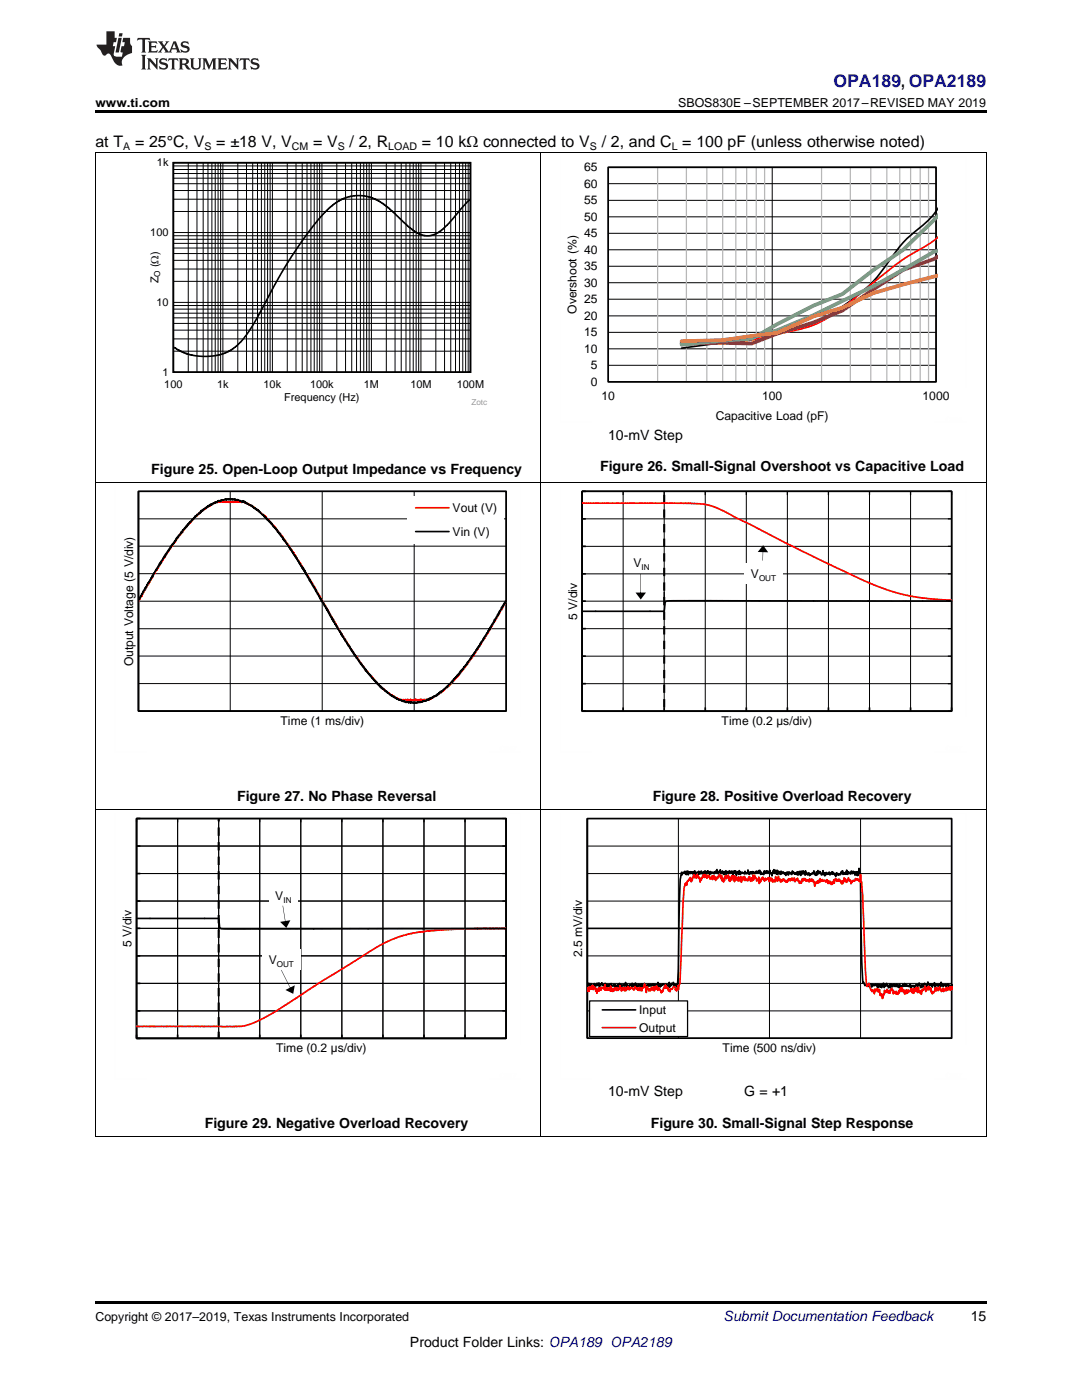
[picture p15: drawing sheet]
<svg xmlns="http://www.w3.org/2000/svg" width="216mm" height="279mm" viewBox="0 0 216 279" stroke-linecap="round" stroke-linejoin="round" font-family="sans-serif">
<defs><g id="words">
<text font-size="3.5" fill="#00f" x="166.3" y="17.3">OPA189, OPA2189</text>
<g font-size="3.2">
<text x="19" y="29.3">at T</text>
<text x="27" y="29.3">= 25°C, V</text>
<text x="43.1" y="29.3">= ±18 V, V</text>
<text x="62.5" y="29.3">= V</text>
<text x="69.7" y="29.3">/ 2, R</text>
<text x="84.2" y="29.3">= 10 kΩ connected to V</text>
<text x="120.1" y="29.3">/ 2, and C = 100 pF (unless otherwise noted)</text>
</g>
<g font-size="2.8">
<text x="121.3" y="87.7">10-mV Step</text>
<text x="30.2" y="94.5">Figure 25. Open-Loop Output Impedance vs Frequency</text>
<text x="119.7" y="94.1">Figure 26. Small-Signal Overshoot vs Capacitive Load</text>
<text x="47.3" y="159.8">Figure 27. No Phase Reversal</text>
<text x="130.2" y="159.8">Figure 28. Positive Overload Recovery</text>
<text x="121.3" y="218.8">10-mV Step</text>
<text x="148.5" y="218.8">G = +1</text>
<text x="40.9" y="225.1">Figure 29. Negative Overload Recovery</text>
<text x="129.9" y="225.1">Figure 30. Small-Signal Step Response</text>
<text x="193.7" y="263.6">15</text>
<text x="81.8" y="268.9">Product Folder Links: OPA189 OPA2189</text>
</g>
<text font-size="2.8" fill="#0000c8" x="144.4" y="263.6">Submit Documentation Feedback</text>
<g font-size="2.5">
<text x="19" y="21.4">www.ti.com</text>
<text x="135.3" y="21.4">SBOS830E –SEPTEMBER 2017–REVISED MAY 2019</text>
<text x="19" y="263.6">Copyright © 2017–2019, Texas Instruments Incorporated</text>
</g>
<g font-size="2.4">
<text x="116.6" y="34.2">65</text>
<text x="116.6" y="40.8">55</text>
<text x="116.6" y="37.5">60</text>
<text x="116.6" y="47.3">45</text>
<text x="116.6" y="44.1">50</text>
<text x="116.6" y="53.9">35</text>
<text x="116.6" y="50.6">40</text>
<text x="116.6" y="57.2">30</text>
<text x="115" y="62.6" transform="rotate(-90 115 62.6)">Overshoot (%)</text>
<text x="116.6" y="63.8">20</text>
<text x="116.6" y="60.5">25</text>
<text x="116.6" y="70.4">10</text>
<text x="116.6" y="67.1">15</text>
<text x="117.9" y="77">0</text>
<text x="117.9" y="73.7">5</text>
<text x="120" y="79.9">10</text>
<text x="142.8" y="83.7">Capacitive Load (pF)</text>
<text x="152.1" y="79.9">100</text>
<text x="184.1" y="79.9">1000</text>
<text x="90.3" y="102.1">Vout (V)</text>
<text x="90.3" y="106.9">Vin (V)</text>
<text x="126.4" y="113.2">V</text>
<text x="149.8" y="115.4">V</text>
<text x="115.1" y="123.7" transform="rotate(-90 115.1 123.7)">5 V/div</text>
<text x="26.6" y="133" transform="rotate(-90 26.6 133)">Output Voltage (5 V/div)</text>
<text x="56" y="144.7">Time (1 ms/div)</text>
<text x="144" y="144.7">Time (0.2 µs/div)</text>
<text x="54.9" y="179.6">V</text>
<text x="26.2" y="189" transform="rotate(-90 26.2 189)">5 V/div</text>
<text x="116.2" y="191.1" transform="rotate(-90 116.2 191.1)">2.5 mV/div</text>
<text x="53.6" y="192.4">V</text>
<text x="127.6" y="202.3">Input</text>
<text x="127.6" y="205.9">Output</text>
<text x="55.1" y="210">Time (0.2 µs/div)</text>
<text x="144.2" y="210">Time (500 ns/div)</text>
</g>
<g font-size="2.2">
<text x="31.3" y="33.2">1k</text>
<text x="30" y="47.1">100</text>
<text x="31.6" y="53.3" transform="rotate(-90 31.6 53.3)">(:)</text>
<text x="31.6" y="56.5" transform="rotate(-90 31.6 56.5)">Z</text>
<text x="31.2" y="61.1">10</text>
<text x="32.4" y="75">1</text>
<text x="32.8" y="77.5">100</text>
<text x="43.3" y="77.5">1k</text>
<text x="52.6" y="77.5">10k</text>
<text x="61.9" y="77.5">100k</text>
<text x="72.6" y="77.5">1M</text>
<text x="81.9" y="77.5">10M</text>
<text x="91.2" y="77.5">100M</text>
<text x="56.7" y="79.9">Frequency (Hz)</text>
</g>
<g font-size="2.1">
<text x="24.6" y="29.9">A</text>
<text x="40.8" y="29.9">S</text>
<text x="58.2" y="29.9">CM</text>
<text x="67.4" y="29.9">S</text>
<text x="77.5" y="29.9">LOAD</text>
<text x="117.7" y="29.9">S</text>
<text x="134" y="29.9">L</text>
</g>
<g font-size="1.6">
<text x="32" y="55.2" transform="rotate(-90 32 55.2)">O</text>
<text x="128" y="113.8">IN</text>
<text x="151.5" y="116">OUT</text>
<text x="56.6" y="180.2">IN</text>
<text x="55.2" y="193">OUT</text>
</g>
<text font-size="1.6" fill="#999" x="94.1" y="80.9">Zotc</text>
</g></defs>
<path d="M19 226.8l.2 .1zM196.7 226.8l.1 .1zM19 259.7h177.8v.5h-177.8z" fill="#000"/>
<g fill="none" stroke="#000" stroke-width=".2">
<path d="M19.1 161.6v65.3M27.2 163.4h73.8v43.8h-73.8zM27.2 179.8h73.8M27.2 174.3h73.8M27.2 168.8h73.8M35.4 163.4v43.8M43.6 163.4v43.8M51.8 163.4v43.8M60 163.4v43.8M68.2 163.4v43.8M76.4 163.4v43.8M84.6 163.4v43.8"/>
<path d="M92.8 163.4v43.8M107.9 161.6v65.3M196.8 161.6v65.3M27.2 196.3h73.8M27.2 190.8h73.8M27.2 185.3h73.8M27.2 201.7h73.8M19 226.8h177.8"/>
</g>
<g fill="none" stroke="#000" stroke-width=".33">
<path d="M27.2 163.4h73.8v43.8h-73.8zM27.2 179.8h.8M27.2 174.3h.8M27.2 168.8h.8M28 163.4h-.8v43.8h73.8v-.7M27.2 183.3h16.4l.3 2 7.8 .1M27.2 196.3h.8M27.2 190.8h.8M27.2 185.3h.8M62.6 185.4h-10.9M73.5 185.4h-10.9M84.3 185.3l-10.9 .1"/>
<path d="M95.2 185.3h-10.9M101 185.3h-5.8M27.2 201.7h.8M35.4 206.5v.7M43.6 206.5v.7M51.8 206.5v.7M60 206.5v.7M68.2 206.5v.7M76.4 206.5v.7M84.6 206.5v.7M92.8 206.5v.7"/>
</g>
<g fill="none" stroke="#000" stroke-width=".25">
<path d="M27.2 164.1v-.7h73.8v43.8h-.8M35.4 163.4v.7M43.6 163.4v.7M51.8 163.4v.7M60 163.4v.7M68.2 163.4v.7M76.4 163.4v.7M84.6 163.4v.7M92.8 163.4v.7M100.2 179.8h.8M100.2 174.3h.8M100.2 168.8h.8"/>
<path d="M43.6 184.5v1.6M100.2 196.3h.8M100.2 190.8h.8M100.2 185.3h.8M100.2 201.7h.8"/>
</g>
<path d="M43.6 207.2v-43.9" fill="none" stroke="#000" stroke-width=".42" stroke-dasharray="1.7 1.2" stroke-linecap="butt"/>
<path d="M62.6 196.9l-7.6 4.9-3.3 1.8M73.5 190.1l-10.9 6.8M84.3 185.9l-2.9 .5-2.4 .8-2.8 1.3-2.8 1.6M95.2 185.3l-6.3 .2-4.6 .4M101 185.3h-5.8M51.7 203.6l-2 .9-1.7 .3h-20.8" fill="none" stroke="#f00" stroke-width=".33"/>
<path d="M22.9 162.3v53.1M35.3 162.3h68.6M103.9 162.3v46.1M22.9 215.3h6.3M97.6 215.3h6.3" fill="none" stroke="#fefefe" stroke-width=".2" stroke-dasharray=".4 .1" stroke-linecap="butt"/>
<path d="M52.4 189.5h7.6v4.1h-7.6z" fill-rule="evenodd" fill="#fff"/>
<path d="M56.1 193.6l2 3.8zM57 197.6l1.8-1-.3 1.7z" fill="#000"/>
<path d="M53.7 176.6h5.8v4.1h-5.8z" fill-rule="evenodd" fill="#fff"/>
<path d="M56.4 180.8l.6 3.4zM55.9 184l2-.3-.8 1.5z" fill="#000"/>
<path d="M117.2 163.4h72.7v43.8h-72.7zM117.2 179.8h72.7M117.2 174.3h72.7M117.2 168.9h72.7M135.4 163.4v43.8M153.5 163.4v43.8M171.7 163.4v43.8M117.2 196.3h72.7M117.2 190.8h72.7M117.2 201.7h72.7" fill="none" stroke="#000" stroke-width=".2"/>
<path d="M117.2 163.4h72.7v43.8h-72.7zM117.2 163.4v43.8M141 174.3l.3-.5v.4l.2-.2 .1 .5 .2-.6v.4l.2-.2h.3l.2 .3 .3-.5 .1 .3 .2-.7 .3 .9 .1-.4 .1 .2v-.1l.1-.5 .2 .7 .1-.1 .1 .1 .1-.5 .2 .7 .3-.5v.5l.1-.7 .2 .6v-.5l.3 .1 .1 .3 .1-.5 .1 .4 .2-.1 .1-.2 .1 .3 .1-.3 .2 .6 .1-.6 .2 .3v-.4l.1 .4 .1-.3 .1 .8 .4-.8 .1 .6 .1-.8 .2 .8 .1-.5 .1 .3 .1-.2 .6 .3 .1-.5 .2 .5 .1-.2 .2 .1v-.7l.1 .7 .1-.4 .1 .6v-.3l.2 .2 .1-.4v.3l.1-.3 .1 .4 .2-.5 .1 .4 .1-.2 .1 .2h.1l.1-.3 .1 .3 .1-.5 .3 .4 .2-.5 .1 .3 .1-.3 .2 .8 .1-.5 .1 .4 .3-.2 .1 .4 .1-.8 .1 .5 .1-.3 .1 .2 .1-.4 .1 .3v-.3l.2 .3 .3-.2v.4l.1-.6 .2 .7 .1-.2h.1v.6l.4-1.2 .2 .7 .1-.6 .3 .8 .1-.8 .1 .8 .2-.7v.5l.2-.3v.5l.3-.7v.6l.1-.3 .1 .1 .2-.2 .3 .5 .1-.3 .1 .5 .2-.6v.2l.1-.3 .2 .6 .2-.6v.3l.3-.2 .2 .4 .1-.7 .1 .4 .1 .1 .1-.2 .2 .4v-.3l.2 .2v-.2l.1 .2 .1-.4 .1 .6 .2-.6v.6l.3-.7 .2 .8 .2-.8 .1 .5 .2-.6 .1 .5v-.2l.1 .3 .1-.2 .1 .5v-.9l.1 .6 .2-.2 .1 .4 .1-.3 .1 .2 .1-.3 .1 .5 .2-.3 .1 .1 .2-.2 .1 .1 .1-.3 .1 .3 .1-.6 .3 .9 .1-.3v.3l.1-.7 .2 .6 .1-.9 .1 .6h.2l.1-.4v.4l.1-.2 .3 .5 .1-.2v.1l.1-.7 .1 .7 .1-.3 .2 .6 .1-.5 .1 .2 .1-.4v.4l.3-.1v-.2l.1 .2 .2-.4 .1 .6 .4-.6 .1 .5 .1-.5 .3 .6 .2-.1 .1 .4v-.6l.2-.1 .2 .4 .1-.2 .2 .2 .1-.3 .1 .3 .2-.6v.1l.2-.3 .1 .7 .1-.3 .1 .2 .1-.2 .2 .2v-.3l.1 .4 .1-.9 .3 .9v-.5l.1 .2 .1-.2 .1 .3v-.1l.2 .2 .2-.6 .2 .5 .2-.4v.4l.2-.3 .1 .7 .2-.7v.3l.1-.2 .2 .6v-.7l.1 .7 .2-1.4 .3 2.2 .2 15.4 .3 5.3 .1-.2 .3 .7 .2-.4 .1 .2v-.1l.1 .4 .2-.2 .1 .3 .1-.7 .1 .5 .1-.3 .1 .5 .1-.4 .2 .5v-.6l.2 .4 .1-.3 .3 .2 .1-.3 .2 .1 .2 .6 .1-.7 .1 .7v-.4l.3-.2 .1 .5 .1-.4 .1 .5 .1-.5 .1 .2 .2-.6 .1 .9 .1-.4 .1 .2 .1-.3 .1 .2 .1-.5 .1 .4 .2-.2 .1 .6 .3-.7 .1 .7 .1-.7 .2 .5v-.3l.1 .3 .1-.4v.2l.2-.3 .2 .5 .1-.4 .1 .3 .1-.4 .1 .6 .2-.4 .2 .5 .1-.6 .2 .5 .1-.2v.1l.1-.2 .2 .1v-.4l.1 .5 .2-.3v.1l.1-.4 .1 .5 .1-.4 .1 .3 .1-.2 .1 .3 .2-.1 .2 .2 .2-.5 .1 .8 .1-.6 .2 .4v-.3h.3l.1 .3 .1-.3 .1 .3 .2-.4v.4l.1-.4 .1 .6 .2-.7 .1 .2 .1-.5 .4 .9v-.5l.1 .3 .1-.3 .1 .4 .2-.6 .1 .4v-.1l.1-.5 .1 .7 .1-.5 .3 .6 .2-1v1l.2-.6h.1l.2 .3v-.3h.2l.1 .6 .2-.6 .2 .2 .1-.5v1l.1-.6 .2 .2 .1-.3 .1 .4 .2-.2 .2 .2 .1-.4v.7l.1-.7 .1 .5 .1-.9 .1 .7 .1-.3 .1 .4 .2-.3v.2h.3l.1-.2 .2 .6 .3-.8v.4l.1-.2M141 174.1l-.1 .7-.2-1v.2l-.2-.1-.1 .4-.1-.2-.1 .3v-.2l-.1 .2-.2-.5-.1 .4-.1-.2-.1 .3-.2-.5-.2 .7-.1-.6-.1 .7-.1-.3v.2l-.3-.8-.1 .5-.2-.3v.4l-.2-.4-.2 .2-.1-.2v.3l-.1-.3-.1 .3-.1-.1v.1l-.1-.4-.1 .7v-.7l-.1 .4-.2-.4v.7l-.1-.2h-.2v-.5l-.2 .3-.3-.1-.1 .5-.1-.5a55.2 55.2 0 0 0-.5 9.5l-.1 9.6-.3 3.9v-.6l-.2 .1-.1-.1-.1 .3-.1-.5-.1 .4-.2-.7v.5l-.3-.3-.1 .5-.1-.2-.1 .4-.2-.9-.1 1.1-.1-.5v.5l-.2-.5-.1 .1-.1-.3-.2 .7-.1-.5-.3-.3-.1 .2-.1-.1-.4 .6v-.6l-.1 .2-.1-.2-.1 .5-.1-.8-.2 .7-.1-.3-.1 .1-.1-.1-.1 .3-.1-.4-.1 .3-.1-.3-.1 .3-.1-.3-.2 .4-.2-.4-.1 .4-.2-.4-.1 .3-.1-.3-.2 .6-.1-.4-.1 .5-.3-.9-.1 .4-.1-.1-.2 .3-.1-.5-.2 .1-.1 .7-.1-.6-.1 .4-.2-.5-.2 .6h-.1l-.2-.7v.4l-.1-.5-.1 .3-.2-.1-.1 .4-.3-.6v.8l-.1-.5-.4 .1v.3l-.1-.2-.1 .4-.1-.5-.1 .3-.2-.5-.1 .3-.1-.6-.1 .7-.1-.4-.1 .3-.3-.1-.1 .2-.1-.2-.2 .3-.2-.6-.3 .8-.1-.5-.1 .3-.1-.2-.1 .4-.1-.6-.2 .4v-.5l-.3 .4-.3-.5-.2 .4-.1-.3-.1 .6-.1-.4-.4 .2-.1-.3v.5l-.2-.8-.1 .5-.3-.1-.1-.2-.1 .2-.1-.5-.4 .9-.2-.8-.1 .6-.1-.5-.1 .3-.1-.4-.3 .8-.2-.7-.1 .4-.2 .1-.1-.2-.2 .4-.1-.7-.3 .6-.1-.7-.1 .6-.1-.3-.2 .2M117.2 185.3h72.7M189.2 196.7l.1-.2 .1 .4 .1-.2 .4 .2v-.3l.2 .2" fill="none" stroke="#000" stroke-width=".33"/>
<path d="M141 174.7v.6l.3-.6 .2 .4 .1-.3 .1 .6 .1-.2 .2 .1 .1-.5 .1 .7 .1-.7v.5l.2-.5 .1 .6 .1-.4 .1 .7 .1-.6 .2 .3v-.2l.1 .1 .1-.4 .1 .2 .2-.6 .3 .9 .1-.7 .1 1.1 .1-.6 .2 .8v-.7l.2 .4 .1-.9v.4l.2-.5 .1 .7v-.6l.1 .4 .2-.6 .2 1.2 .1-.8 .1 .9 .1-.7 .1 .5 .1-1 .1 .5 .2-.5v1l.2-.9 .1 1.2v-1.1l.2 .8 .1-.7 .1 .6 .1-.4 .2 .6 .1-.8 .1 .8 .1-.4 .1 .3 .1-.8 .1 1.2 .1-.7 .2 .3v-.7l.1 .5 .2-.6 .1 .8 .1-.6 .1 .6 .2-.2v.2l.1-.2 .1 .3 .1-.6 .2 .3v-.6l.2 .8 .1 .2 .2-.7 .1 .6 .2-1.2v1l.3-.9 .4 1.1 .1-.4 .2 .4 .1-.8 .1 1.3 .1-.6v.4l.2-.6 .1 .3 .1-.6 .2 .3v-.5l.1 .6 .1-.1 .2 .4 .1-.6 .2 .3 .4-.5 .2 .8 .1-.8 .1 .7 .3-.5 .1 .7 .1-.4 .1 .4 .1-.3 .2 .3 .2-1.1v.7l.1-.3 .2 .5h.1l.2-.9v.7l.2-.3 .2 .7 .1-.3v.3l.1-.5 .1 .3 .1-.4 .2 .3v-.3l.1 .4 .2-.1v.3l.3-.1v.2l.1-.5 .1 .3 .2-.6 .1 .4 .1-.3 .1 .4 .3-.6 .1 .5 .1-.2 .1 .2 .2-.5 .1 .8 .1-.3h.1l.3-.4 .2 .6 .1-.2 .1 .6 .2-.4 .1 .4 .1-.2v.1l.2-.8 .1 .4 .1-.5 .1 .4 .2-.4 .1 .3v-.2l.1 .4 .1-.1v.2l.1-.2 .1 .1 .1-.2 .3 .4v-.6l.1 .4 .1 .1 .3-.5 .1 .5 .2-.3 .1 .5 .1-.1v.9l.2-.9 .1 .3 .1-.2 .1 .2 .1-.5 .1 .5 .1-.6 .1 .4h.2v-.8l.3 .6 .2-.4 .1 .3 .3-.1 .3 .3 .1-.5 .1 .3 .1-.2 .1 .7 .1-.5 .2 .5 .1-.4 .2 .6 .1-.3 .1 .3 .1-.5 .1 .3 .2-.7 .1 .7v-.6l.3-.4 .1 .6 .2-.4 .2 .3v-.3l.2 .3 .1-.3 .2 .7 .1-.4v.6l.2-.4v.4l.1-.7 .2 .3v-.8l.1 .4 .1-.3 .1 .6 .1-.4 .1 .6v-.3l.1 .2 .2-.3 .1-.5 .2 .7 .2-.2 .1 .7 .4-.7 .4 .1 .1-.5 .2 .3 .1-.2 .2 .2 .1-.1 .3 .5 .1-1.5 .4 4.4 .6 15.5 .2 2.1 .1 .4 .3-.6h.2l.3 1.3 .1-.1 .1 .4v-.3l.1 .3 .2-.3 .2 .7v-.9l.3 .5v-.4l.1 .1 .2-.3 .1 .6 .1-.4 .1 .4 .1-.4 .1 1.2 .1-.4 .1 .5 .2-.4 .1 .9 .4-1.7 .1 .5 .2-.2 .1 .1 .1-.6 .2 .7v-.4l.2 .5 .1-.5 .1 .5 .3-1 .3 .4v.8l.2-.6 .1 .3 .1-.1 .1 .3 .1-.5 .1 .6 .1-.3 .2 .4 .1-.7 .1 .4 .1-.7 .1 .2 .1-.5 .1 .7 .1-.8 .1 .4 .1-.1 .1 .6 .2-.4 .1 .8 .1-.6 .1 .5 .2-.8v.8l.1-.6 .2 .4v-.6l.1 .4 .2-.2 .2 .1v-.5l.1 .6 .1-.5 .2 .8 .1-.9 .1 1 .1-.9 .1 .5 .1-.6 .1 .1 .1-.4 .1 .9 .1-.5 .1 .7 .2-1.1 .1 .9 .2-.1v.4l.1-.5 .1 .7 .2-.9 .1 .3v-.4l.2 .2 .1-.3v.1l.2-.6 .1 1.1 .4-.9 .1 .5 .1-.7 .1 .7 .1-.4 .1 .4 .1-.3 .1 .8 .1-.3 .1 .7 .1-.4 .2 .1 .2-.3 .1-.7 .2 .7 .1-.7 .1 .5 .1-.3 .1 .4 .3-.7v.6l.2-.3 .1 .6 .2-.3 .1 .2 .1-.6 .1 .7 .1-.5 .1 .2 .1-.2 .1 .3 .1-.6 .1 .6 .2-.7 .1 .5 .1-.4M141 175.3v-.6l-.2 .4-.1-.5-.1 .5-.1-.6-.1 .5-.2-.3-.3 1-.1-.4-.1 .7-.2-.9-.1 .2-.1-.5-.1 .2-.1-.5-.1 .8-.1-.5-.1 .4-.2-.6v.6l-.2-.6-.3 1.2-.1-.2-.1 .4-.1-.9-.1 .5-.1-.3-.3 .6v-.2l-.2 .2-.1 .8-.1-.5-.1 .4-.1-.3-.2 1-.2 2.8-.5 12.7a13.9 13.9 0 0 1-.4 4.7l-.2-.7-.2 1-.1-.5-.1 .3-.1-.6-.2-.1-.4 .5-.3-.1-.1 .6-.2-.5-.1 .4-.1-.7-.1 .2-.1-.3-.2 .1-.1-.5-.1 .7v-.7l-.4 1.1-.2 .3-.1-.2-.1 .3-.1-.5-.1 .1-.3-.6-.1 .5-.3-.9-.1 .8-.2-.6-.1 .8-.1-.8-.1 .8-.3-.7-.1 .5-.1-.3-.1 .5-.2-.3-.1 .4-.4-.9-.1 1.2-.4-1.8-.1 .7v-.2l-.1 .3-.2 .1-.1 .6-.2-.6-.2 .5-.1-.7-.1 .7-.1-.3v.2l-.2-.5-.2 .3-.3-.5-.1 .6-.2 .1-.2-.5-.3 .2-.1-.3v.4l-.1-.2-.1 .3h-.1l-.1-.6-.1 .5v-.5l-.3 .6v-.4l-.1 .6-.1-.6-.1 .7-.2-.7-.1 .4-.1-.2-.1 .3-.1-.5-.1 .7-.3-1.1-.1 .7h-.2v.3l-.2-.6-.1 .6-.1-.4-.1 .2-.1-.3-.1 .3-.1-.3-.2 .6v-.5l-.1 .6-.2-.6-.1 .5-.2-1v1l-.2-.6v.4l-.2-.3-.1 .3-.1-.4-.1 .4-.1-.5-.1 .6-.1-1.2-.1 1.1-.1-.7-.1 .5-.2-.4-.1 .2-.1-.1-.1 .5-.1-.6-.2 .6v-.5l-.2 .7-.1-.7v.6l-.2-.2-.1 .7-.1-.8-.1 .4-.1-.8-.2 .3-.1-.3-.1 .5-.1-.8-.1 .8-.1-.8-.1 .7-.1-.5-.1 .5-.2-.4v.8l-.2-.7-.1 .6-.1-.4-.1 .4M190.1 197l-.1 .4-.1-.4-.1 .6-.1-.5-.1 .5-.1-.7-.1 .5-.1-.3-.1 .4" fill="none" stroke="#f00" stroke-width=".33"/>
<path d="M117.6 199.8h19.6v7.1h-19.6z" fill-rule="evenodd" fill="#fff"/>
<path d="M117.6 199.8h19.6v7.1h-19.6z" fill="none" stroke="#000" stroke-width=".25"/>
<path d="M27.6 98.1h73.4v43.8h-73.4zM27.6 98.1v43.8h73.4M54.7 105.1l.3 .5 .1-.1 .3 .7 .1-.1 .3 .6 .1-.1 .2 .4 .1-.1 .4 1 .1-.2 .1 .3h.1l.4 .6h.1l1.1 1.9v-.2l.2 .5 .1-.1 .2 .5v-.1l.1 .4 .1-.2 .1 .4h.1l.3 .7h.1l.3 .7h.1l.2 .4v-.3l.1 .5 .1-.1 .2 .5v-.2l.1 .4h.1l.4 .9 .1-.1v.2l.2 .1v.5l.2-.2v.4h.2v.3l.2 .1 .3 .7 .1-.1v.3l.3 .5 .1-.2v.5l.3 .4h.1l.5 1.1 .1-.1v.4h.2l.5 1 .1-.1 .2 .5v-.1l.2 .5v-.2l.5 1.2 .1-.1 .1 .4h.1l.1 .4 .1-.2v.1l.1 .5 .2-.1 .2 .8 .2-.1 .4 1.1 .1-.1 .3 .7h.2l.1 .5v-.2l.2 .5 .1-.2 .2 .7h.2v.4l.1-.1 .3 .4 .3 .7 .1-.1 .1 .3 .1-.1 .3 .8 .1-.1 .1 .4 .1-.1 .1 .4h.1l.1 .4 .1-.1 .1 .2h.1l.1 .4 .1-.1 .8 1.3 .1-.2v.4l.2-.1 .4 .9 .2-.1v.4l.1-.1v.1l.1-.1v.3l.6 .5v.3l.2-.1 .1 .3h.1l.2 .4h.2l.3 .6 .1-.2 .2 .4v-.2l.1 .4 .4 .3 .2 .3 .1-.2 .1 .5 .1-.1 .1 .2 .1-.1 .3 .4 .1-.1 .1 .3 .2 .1 .2-.1v.3l.6 .3 .1 .3 .1-.2 .1 .3 .1-.1 .1 .2h.3v.2h.3l.1 .2 .1-.1 .2 .2h.1l.1 .2h.6l.2 .3 .1-.1 .1 .1v-.1h.3l.2 .3 .1-.2 .5 .3v-.2l.2 .1M54.7 105.1l-.1 .1-.1-.3h-.1l-.1-.4-.1 .1-.3-.5-.1 .1-.3-.4h-.2l-.2-.6h-.4v-.3l-.7-.5-.3-.5-.1 .2-.1-.3h-.2l-.1-.2-.1 .1-.1-.2h-.3l-.5-.6-.1 .1-.8-.6-.2 .1-.3-.4-.1 .1-.1-.2-.2 .2-.1-.2-.2 .1-.7-.4-.3 .1-.2-.2v.2l-.2-.2-.2 .1-.2-.1-.2 .1-.1-.1h-.2l-.1 .2-.1-.2-.4 .1-.3-.1-.4 .3-.4-.1-.2 .2-.3-.1-.3 .4-.3-.1-.3 .3h-.3l-.2 .3-.1-.2-.2 .3-.2-.1v.2h-.2v.2l-.1-.1-.3 .2v.2l-.2-.1-.5 .5-.1-.1-.1 .3-.1-.2-.1 .4-.1-.1-.1 .2h-.1l-.4 .4v-.1l-.3 .5-.1-.2-.3 .6v-.1l-.3 .2-.3 .5-.1-.1-.3 .6-.2-.1-.1 .4v-.1l-.7 1-.2-.1v.3h-.2v.3l-.1-.2-.1 .4-.3 .3h-.1v.3l-.2-.1v.3h-.2l-.3 .6-.1 .1-.1 .3-.1-.1-.1 .3h-.1l-.3 .6-.1-.1-.3 .8-.1-.1-.5 .9h-.1l-.1 .4-.1-.1-.6 1-.1 .4-.1-.2-.1 .5-.1-.2-.1 .5-.2 .1-.3 .6v-.1l-.7 1.4h-.2l-.6 1.4-.2-.1-.1 .5-.1-.2-.1 .5-.3 .3-.5 1.1h-.1l-.1 .5-.1-.1-.2 .4-.3 .7M101 120l-.1-.1-.3 .8-.1-.1-.1 .4h-.2v.3h-.2v.4l-.2 .3h-.2v.5l-.2-.1v.4l-.1-.1-.5 1.1-.2-.1v.5l-.2 .1-.1 .3-.1-.1-.3 .7-.1-.1-.1 .5-.1-.1-.1 .4-.3 .4-.3 .7-.1-.1-.1 .3h-.1l-.1 .4-.1-.1-.3 .7h-.2l-.2 .8-.1-.2-.1 .4-.1-.1-.3 .7-.1-.1-.3 .4v.3h-.1l-.1 .3h-.2v.3l-.1-.1-.2 .4v-.1l-.1 .4h-.2l-.2 .5h-.2v.3l-.1-.1-.3 .4-.3 .5v-.1l-.4 .7-.1-.2-.1 .5-.1-.2-.3 .6h-.1l-.1 .3-.1-.2-.1 .4h-.1l-.3 .4h-.1l-.2 .2-.1 .3-.2-.1v.4l-.1-.1-.8 .9-.1-.1-1.1 1.2-.1-.1-.1 .2v-.2l-.4 .5v-.1l-.2 .2h-.1l-.1 .3v-.2l-.2 .2h-.3l-.3 .4-.1-.1-.2 .2v-.1l-.1 .2-.1-.1-.1 .2-.1-.2-.1 .3-.1-.2-.3 .4-.1-.2-.9 .4-.2-.1-.1 .2-.1-.1-.1 .1-.2-.1-.3 .2-.3-.1v.1l-.3-.1-.1 .1-.4-.2v.2l-.2-.2M120.2 201.5h6.6" fill="none" stroke="#000" stroke-width=".33"/>
<path d="M54.7 105.1l.1-.1 .3 .6v-.1l.8 1.2 .1-.1 .3 .6 .1-.1 .3 .7 .1-.1 .1 .3 .1 .1 .1-.1v.4h.2l.3 .6v-.2l.1 .4 .4 .3v.3h.2v.3h.2l.1 .4 .1-.2v.4l.3 .4 .1-.1 .5 1.1 .1-.1 .1 .4 .1-.1 .5 1h.1l.1 .4h.1l.7 1.3h.1l.1 .4h.1l.1 .4 .1-.1 .5 1.1 .2-.1v.5l.2-.1v.4h.2l.2 .7 .1 .1 .1-.1v.3h.2v.4l.2-.1 .1 .5 .2 .3 .4 .8 .1-.1 .4 .8v-.2l.3 .9v-.2l.2 .4h.1l.1 .5 .1-.1 .5 1.1 .1-.1 .1 .5 .1-.1 .1 .3 .1 .1v-.1l.1 .4h.1l.6 1.2 .1-.2 .2 .8 .1-.1 .1 .4h.2l.2 .7 .2-.1 .1 .4 .1-.1 .3 .7h.1l.2 .6h.2l.5 1h.1l.1 .3 .1-.1 .1 .4h.1l.1 .3h.1l.1 .3 .1-.1 .1 .4 .1-.1 .1 .3 .3 .5v-.2l.1 .4 .3 .2 .3 .6h.1l.3 .6 .1-.1 .3 .6 .1-.1 .3 .5h.2l.3 .5 .1-.1v.4l.1-.1 .1 .3 .3 .2 .4 .5h.1l.2 .2 .4 .7 .2-.1 .3 .5 .1-.2 .3 .5 .1-.1 .1 .2 .1-.1 .5 .6v-.1h.2v.3l.1-.1 .3 .3 .2-.1v.2h.2l.1 .2v-.2l.1 .2h.2v.2l.3 .1 .1-.2 .1 .3h.2l.2 .2v-.1l.1 .1 .1-.1 .4 .1 .1-.1 .3 .2 .1-.2 .3 .2v-.2l.1 .1 .1-.1 .1 .1 .3 .1M54.7 105.1l-.5-.7h-.2v-.3l-.1 .1-.2-.4-.1 .2-.2-.5-.1 .1-.3-.6-.1 .2-.2-.4v.1l-.3-.4-.2 .1v-.3l-.4-.1-.3-.4v.1l-.2-.3h-.3l-.3-.4-.1 .1-.1-.2-.1 .1-.1-.3v.1l-.4-.3-.1 .1-.1-.2-.1 .1-.1-.2-.2 .1-.1-.2-.4-.1-.3-.2-.3 .2-.1-.2-.6 .1-.3-.2v.2h-.4l-.1-.1-.1 .1-.2-.1-.2 .2-.3-.2-.2 .2-.2-.2-.4 .1-.1-.1-.1 .1v-.1l-.1 .1-.1-.1-.2 .1-.5-.1v.1l-.2-.1-.2 .1-.1-.1-.2 .2-.2-.2v.2l-.1-.1-.2 .2-.1-.1-.1 .2-.3 .1-.1-.1v.3l-.2 .2-.1-.2-.1 .1-.3 .3-.1-.1-.5 .5v-.1l-.3 .2-.7 .8-.1-.2-.1 .3v-.1l-.4 .5v-.2l-.2 .3-.3 .1-.1 .4-.5 .4-.1 .3-.1-.1-.2 .3-.1-.1-.3 .4-.1 .4-.2-.1-1 1.6-.1-.2-.2 .4h-.1l-.7 1.2-.4 .5h-.1l-.1 .3h-.1l-.1 .3-.1-.1-.1 .4v-.1l-.1 .1-.1 .3h-.1l-.3 .6h-.1l-.1 .3h-.1l-.1 .4-.1-.1-.1 .4-.2-.1-.2 .8-.1-.2-.3 .8h-.1l-.4 .7-.1-.1v.4l-.2-.1-.2 .8-.4 .3-.3 .7h-.1l-.3 .8-.1-.1-.1 .4h-.1l-.3 .6h-.1l-.1 .4-.1-.1-.7 1.6-.1-.1-.6 1.1M101 120l-2.8 5-.1-.2-.1 .4-.5 .8-.1 .3h-.1l-.5 1-.5 .6-.3 .7-.2-.1-.2 .7h-.1l-.3 .6h-.2v.4l-.4 .2v.4l-.2-.2-.3 .8h-.1l-.1 .2-.1-.1-.1 .4-.1-.1-.3 .7-.1-.1-.3 .7-.1-.1-.1 .3-.2 .2v-.1l-.4 .7-.4 .2v.3h-.2v.3v-.2l-.2 .4v-.2l-1.6 1.9h-.2l-.7 .8-.1-.1-.1 .3-.1-.1-.1 .2v-.1l-.2 .2h-.1l-.1 .2-.1-.1-.1 .3-.1-.2-.3 .5-.1-.1-.1 .2-.4 .1-.2 .2h-.2l-.2 .3-.1-.1-.1 .2-.1-.3-.1 .4-.1-.1-.1 .2-.2-.1-.1 .1-.2-.2v.2l-.3-.1v.2l-.1-.2-.2 .1v-.1l-.2 .2-.1-.2-.2 .1-.2-.1v.1l-.7-.1-.1 .2-.1-.3v.3l-.4-.1-.2 .1-.1-.1-.1 .1-.2-.3-.1 .2M120.2 205.1h6.6" fill="none" stroke="#f00" stroke-width=".33"/>
<path d="M111.8 162.3v53.1M124.2 162.3h68.6M192.8 162.3v46.1M111.8 215.3h6.3M186.5 215.3h6.3" fill="none" stroke="#fefefe" stroke-width=".2" stroke-dasharray=".4 .1" stroke-linecap="butt"/>
<g fill="none" stroke="#000" stroke-width=".2">
<path d="M19.1 96.2v65.4M45.9 98.1v43.8M64.3 98.1v43.8M82.6 98.1v43.8M107.9 96.2v65.4M196.8 96.2v65.4M27.6 120h73.4M27.6 114.5h73.4M27.6 109h73.4M27.6 103.5h73.4M27.6 136.4h73.4M27.6 130.9h73.4"/>
<path d="M27.6 125.5h73.4M27.6 141.9v-43.8h73.4v43.8M19 161.5h177.8"/>
</g>
<path d="M81.3 98.9h19.3v9.6h-19.3z" fill-rule="evenodd" fill="#fff"/>
<path d="M82.9 101.3h6.7M116.1 100.4h13.6M129.7 100.4h7.1l3.8 .2M140.6 100.7l1.4 .3 1.7 .7 7.8 3.9M151.5 105.6l10.9 5.5M162.3 111.1l10.9 5.1M173.2 116.2l2.9 1.2 2.9 .9 2.9 .7 2.2 .3M184.1 119.3l5.8 .5" fill="none" stroke="#f00" stroke-width=".33"/>
<g fill="none" stroke="#000" stroke-width=".33">
<path d="M116.1 98.1h73.8v43.8h-73.8zM116.9 98.1h-.8v43.8h73.8v-.7M82.9 106.1h6.7M116.1 120h.8M116.1 114.5h.8M116.1 109h.8M116.1 103.5h.8M140.6 119.9h10.9M140.6 119.9h-7.5l-.4 .2-.2 1.9h-2.8M151.5 119.9h10.9M162.3 119.9h10.9M173.2 119.9l10.9 .1"/>
<path d="M184.1 120h5.8M116.1 122h13.6M116.1 136.4h.8M116.1 131h.8M116.1 125.5h.8M124.3 141.2v.7M132.5 141.2v.7M140.7 141.2v.7M148.9 141.2v.7M157.1 141.2v.7M165.3 141.2v.7M173.5 141.2v.7"/>
<path d="M181.7 141.2v.7"/>
</g>
<path d="M22.9 97v53.1M35.3 97h68.6M103.9 97v46.1M111.8 97v53.1M124.2 97h68.6M192.8 97v46.1M22.9 150h6.3M97.6 150h6.3M111.8 150h6.3M186.5 150h6.3" fill="none" stroke="#fefefe" stroke-width=".2" stroke-dasharray=".4 .1" stroke-linecap="butt"/>
<g fill="none" stroke="#000" stroke-width=".2">
<path d="M116.1 98.1h73.8v43.8h-73.8zM124.3 98.1v43.8M132.5 98.1v43.8M140.7 98.1v43.8M148.9 98.1v43.8M157.1 98.1v43.8M165.3 98.1v43.8M173.5 98.1v43.8M181.7 98.1v43.8M116.1 120h73.8M116.1 114.5h73.8M116.1 109h73.8"/>
<path d="M116.1 103.5h73.8M116.1 136.4h73.8M116.1 131h73.8M116.1 125.5h73.8"/>
</g>
<g fill="none" stroke="#000" stroke-width=".25">
<path d="M116.1 98.8v-.7h73.8v43.8h-.8M124.3 98.1v.7M132.5 98.1v.7M140.7 98.1v.7M148.9 98.1v.7M157.1 98.1v.7M165.3 98.1v.7M173.5 98.1v.7M181.7 98.1v.7M132.5 118.1v1.6M189.1 120h.8M189.1 114.5h.8"/>
<path d="M189.1 109h.8M189.1 103.5h.8M189.1 136.4h.8M189.1 131h.8M189.1 125.5h.8"/>
</g>
<path d="M132.5 141.9v-43.9" fill="none" stroke="#000" stroke-width=".42" stroke-dasharray="1.7 1.2" stroke-linecap="butt"/>
<path d="M125.1 110.3h5.8v4h-5.8z" fill-rule="evenodd" fill="#fff"/>
<path d="M127.8 114.5l.1 4.1zM126.8 118.3h2.1l-1 1.3z" fill="#000"/>
<path d="M148.6 112.5h7.6v4.1h-7.6z" fill-rule="evenodd" fill="#fff"/>
<path d="M152.2 109.8l-.1 2.1zM152.3 108.8l1 1.4h-2.1z" fill="#000"/>
<g fill="none" stroke="#000" stroke-width=".2">
<path d="M19.1 30.6v65.7M107.9 30.6v65.7M121.4 33.4h65.4v42.8h-65.4zM121.4 40h65.4M121.4 36.7h65.4M154.1 33.4v42.8M196.8 30.6v65.7M121.4 59.7h65.4M121.4 56.4h65.4M121.4 53.1h65.4M121.4 49.8h65.4M121.4 46.6h65.4"/>
<path d="M121.4 43.3h65.4M121.4 72.9h65.4M121.4 69.6h65.4M121.4 66.3h65.4M121.4 63h65.4M19 96.2h177.8"/>
</g>
<g fill="none" stroke="#b7b7b7" stroke-width=".25">
<path d="M131.2 33.4v42.8M137 33.4v42.8M141 33.4v42.8M144.2 33.4v42.8M146.8 33.4v42.8M149 33.4v42.8M150.9 33.4v42.8M152.6 33.4v42.8M163.9 33.4v42.8M169.7 33.4v42.8M173.8 33.4v42.8M177 33.4v42.8"/>
<path d="M179.5 33.4v42.8M181.7 33.4v42.8M183.6 33.4v42.8M185.3 33.4v42.8"/>
</g>
<path d="M121.4 33.4h65.4v42.8h-65.4zM187.1 41.7a18.8 18.8 0 0 1-4.8 4.8 34.6 34.6 0 0 0-6.2 7.4 36.6 36.6 0 0 1-10.1 8.7 30.2 30.2 0 0 1-11 3.9l-7.7 1.4-11.3 1.6" fill="none" stroke="#000" stroke-width=".33"/>
<path d="M187.1 47.4a39.7 39.7 0 0 1-6.2 3.9 167.7 167.7 0 0 0-11.5 9.1l-.7 .6a23.2 23.2 0 0 1-12.2 5.4 69.9 69.9 0 0 1-19.6 2.4h-.9" fill="none" stroke="#f00" stroke-width=".33"/>
<path d="M187.1 51.3l-.7 .4-6.2 2.2-12.1 8.1-5.8 2.4-7.3 2.2-5 2-14-.1" fill="none" stroke="#a8423f" stroke-width=".75"/>
<path d="M187.1 43.1l-6.9 6.8-5.9 4-6.2 4.8-5.8 2.3-7.3 3.7-5 2.9-5.8 .4-8.2 .8" fill="none" stroke="#86a44a" stroke-width=".75"/>
<path d="M187.1 50l-.7 .2-12.1 6.9-12 5.8-7.3 3-5 1.5-14 1.2" fill="none" stroke="#3d96ae" stroke-width=".75"/>
<path d="M187.1 55l-12.8 3.5-6.2 2.9-5.8 1.7-7.3 3.3-10.8 1.5-8.2 .2" fill="none" stroke="#da8137" stroke-width=".75"/>
<path d="M111.8 31.3v53.1M124.2 31.3h68.6M192.8 31.3v46.1M111.8 84.3h6.3M186.5 84.3h6.3" fill="none" stroke="#fefefe" stroke-width=".2" stroke-dasharray=".4 .1" stroke-linecap="butt"/>
<path d="M29.5 31.6h67.8v49.3h-67.8z" fill-rule="evenodd" fill="#fff"/>
<path d="M34.6 32.5h59.3v41.8h-59.3zM93.7 39.9l-4.3 4.9-1.2 1.1-1.5 .9-1.4 .3-1.4-.3-1.4-.8-5.3-4.8-1.2-.9-1.4-.7-1.5-.4-1.7-.2-1.8 .3-1.4 .5-1.8 1.1-1.7 1.6-2.1 2.5-1.9 2.5-4.5 6.8-5.9 10.9-1.5 2.1-1.4 1.5-1.3 1-1.2 .7-1.5 .4-1.8 .2h-2.1l-1.6-.3-1.8-.7-1.4-.8" fill="none" stroke="#000" stroke-width=".31"/>
<g fill="none" stroke="#000" stroke-width=".2">
<path d="M19 30.5h177.8M34.6 39.8h59.3M34.6 38h59.3M34.6 36.7h59.3M34.6 35.6h59.3M34.6 34.6h59.3M34.6 33.8h59.3M34.6 33.1h59.3M37.6 32.5v41.8M39.3 32.5v41.8M40.5 32.5v41.8M41.5 32.5v41.8"/>
<path d="M42.3 32.5v41.8M42.9 32.5v41.8M43.5 32.5v41.8M44 32.5v41.8M44.5 32.5v41.8M47.4 32.5v41.8M49.2 32.5v41.8M50.4 32.5v41.8M51.4 32.5v41.8M52.2 32.5v41.8M52.8 32.5v41.8M53.4 32.5v41.8"/>
<path d="M53.9 32.5v41.8M54.4 32.5v41.8M57.3 32.5v41.8M59.1 32.5v41.8M60.3 32.5v41.8M61.3 32.5v41.8M62 32.5v41.8M62.7 32.5v41.8M63.3 32.5v41.8M63.8 32.5v41.8M64.2 32.5v41.8M67.2 32.5v41.8"/>
<path d="M68.9 32.5v41.8M70.2 32.5v41.8M71.1 32.5v41.8M71.9 32.5v41.8M72.6 32.5v41.8M73.2 32.5v41.8M73.7 32.5v41.8M74.1 32.5v41.8M77.1 32.5v41.8M78.8 32.5v41.8M80.1 32.5v41.8M81 32.5v41.8"/>
<path d="M81.8 32.5v41.8M82.5 32.5v41.8M83 32.5v41.8M83.5 32.5v41.8M84 32.5v41.8M87 32.5v41.8M88.7 32.5v41.8M89.9 32.5v41.8M90.9 32.5v41.8M91.7 32.5v41.8M92.3 32.5v41.8M92.9 32.5v41.8"/>
<path d="M93.4 32.5v41.8M34.6 56.2h59.3M34.6 53.7h59.3M34.6 52h59.3M34.6 50.6h59.3M34.6 49.5h59.3M34.6 48.6h59.3M34.6 47.8h59.3M34.6 47h59.3M34.6 46.4h59.3M34.6 42.2h59.3M34.6 70.1h59.3"/>
<path d="M34.6 67.6h59.3M34.6 65.9h59.3M34.6 64.5h59.3M34.6 63.4h59.3M34.6 62.5h59.3M34.6 61.7h59.3M34.6 61h59.3M34.6 60.4h59.3"/>
</g>
<path d="M19 22h177.8v.5h-177.8z" fill="#000"/>
<g fill="#231f20">
<path d="M27.5 7.6l-.1 .5 .4-.2h.6v.1v2.1l-.2 .4h1l-.3-.4v-2.1l.1-.1h.5l.5 .2-.2-.5zM29.5 8.3l.2 .3v1.5l-.2 .4h1.8l.2-.6a1.04 1.04 0 0 1-1.3 .2v-.7h.6l.3 .2v-.6l-.3 .2h-.6v-.6l.8-.1 .4 .3-.2-.5zM31.5 8.3l.9 1.1-.9 1.1h.8l-.2-.2 .5-.7 .4 .7-.2 .2h1.5l-.1-.2 .1-.4h.9l.1 .4-.2 .2h1l-.3-.3-.7-1.9h-.5l-.9 2-.8-1 .9-1h-.8l.1 .3-.3 .5-.4-.6 .2-.2zM34.7 8.6l.4 1h-.7zM36.3 8.4a.63 .63 0 0 0-.2 .7 .63 .63 0 0 0 .6 .4l.6 .2 .1 .2a.75 .75 0 0 1-.7 .4 .75 .75 0 0 1-.6-.5l.1 .7 .1-.1a1.11 1.11 0 0 0 1.5-.6 1.13 1.13 0 0 0-1.2-.8l-.1-.4a1.04 1.04 0 0 1 1.2 .2l-.2-.5-.1 .1-.5-.2zM28.2 10.9l.2 .4v2.2l-.2 .4h1l-.3-.4v-2.2l.3-.4zM29.3 11.6l.3 .4v1.5l-.3 .4h.8l-.2-.4v-1.3l1.5 1.7v-1.9l.2-.4h-.7l.2 .4v.9l-1.1-1.3zM32 11.8a.62 .62 0 0 0-.2 .7 .62 .62 0 0 0 .6 .4l.6 .1 .1 .3a.76 .76 0 0 1-.7 .3 .76 .76 0 0 1-.6-.4l.1 .7 .1-.1a1.11 1.11 0 0 0 1.5-.6 1.13 1.13 0 0 0-1.2-.8l-.1-.4a1.04 1.04 0 0 1 1.2 .2l-.2-.6-.1 .1-.5-.1zM33.7 11.6l-.2 .6a.61 .61 0 0 1 .8-.3v1.6l-.2 .4h.9l-.2-.4v-1.6a.63 .63 0 0 1 .8 .3l-.2-.6zM35.6 11.6l.3 .4v1.5l-.3 .4h1l-.2-.2v-.8l.5 .2a.76 .76 0 0 0 1.2 .7l-1-1a.58 .58 0 0 0 .6-.5 .58 .58 0 0 0-.5-.6zM36.4 11.9h.1a.45 .45 0 0 1 .5 .1 .45 .45 0 0 1 .1 .5l-.7 .2zM37.9 11.6l.2 .2a2.17 2.17 0 0 0 .3 1.9 .99 .99 0 0 0 1.6-.6v-1.1l.2-.4h-.7l.2 .2a1.92 1.92 0 0 1-.2 1.8 .6 .6 0 0 1-.9-.5v-1.1l.2-.4zM40.4 11.6l.2 .4v1.5l-.2 .4h.7l-.2-.4v-1.4l.8 1.8 .8-1.8v1.4l-.2 .4h.9l-.2-.4v-1.5l.2-.4h-.8l-.6 1.5-.6-1.5zM43.4 11.6l.2 .4v1.5l-.2 .4h1.8l.2-.6a1.04 1.04 0 0 1-1.3 .1v-.6h.5l.4 .2v-.6l-.4 .2h-.5v-.7h.8l.3 .3-.1-.6zM45.5 11.6l.2 .4v1.5l-.2 .4h.7l-.2-.4v-1.3l1.5 1.7v-1.9l.2-.4h-.7l.2 .4v.9l-1.1-1.3zM47.9 11.6l-.1 .6a.61 .61 0 0 1 .8-.3v1.6l-.3 .4h1l-.3-.4 .1-1.6a.63 .63 0 0 1 .7 .3l-.1-.6zM50.2 11.8a.62 .62 0 0 0-.2 .7 .62 .62 0 0 0 .6 .4l.6 .1 .2 .3a.76 .76 0 0 1-.8 .3 .76 .76 0 0 1-.6-.4l.1 .7 .2-.1a1.11 1.11 0 0 0 1.5-.6 1.13 1.13 0 0 0-1.3-.8l-.1-.4a1.04 1.04 0 0 1 1.2 .2l-.1-.6-.2 .1-.5-.1z"/>
<path d="M21.2 6.3v2.6h-1.9l.1 .4 .7 .9a.91 .91 0 0 0 1 .8 .56 .56 0 0 1 .5-.3 .56 .56 0 0 1 .5 .3l.4 .8a1.53 1.53 0 0 0 1.9 1.2 1.54 1.54 0 0 1 1-2.1l.9-.3v-1.4a1.52 1.52 0 0 1-.3-1.6h-1.4l-.2 .8h.5l-.2 .8h-.4l-.2 1v.2l.4 .1-.2 .8a1.93 1.93 0 0 1-1.6-.3l.3-1.8h-.5l.2-.8h.4l.2-.8h-.4v-1.3zM23.6 7.6l-.6 2.9h.7l.6-2.9zM23.8 6.6l-.1 .7h.6l.2-.7z"/>
</g>
<use href="#words"/>
</svg>
